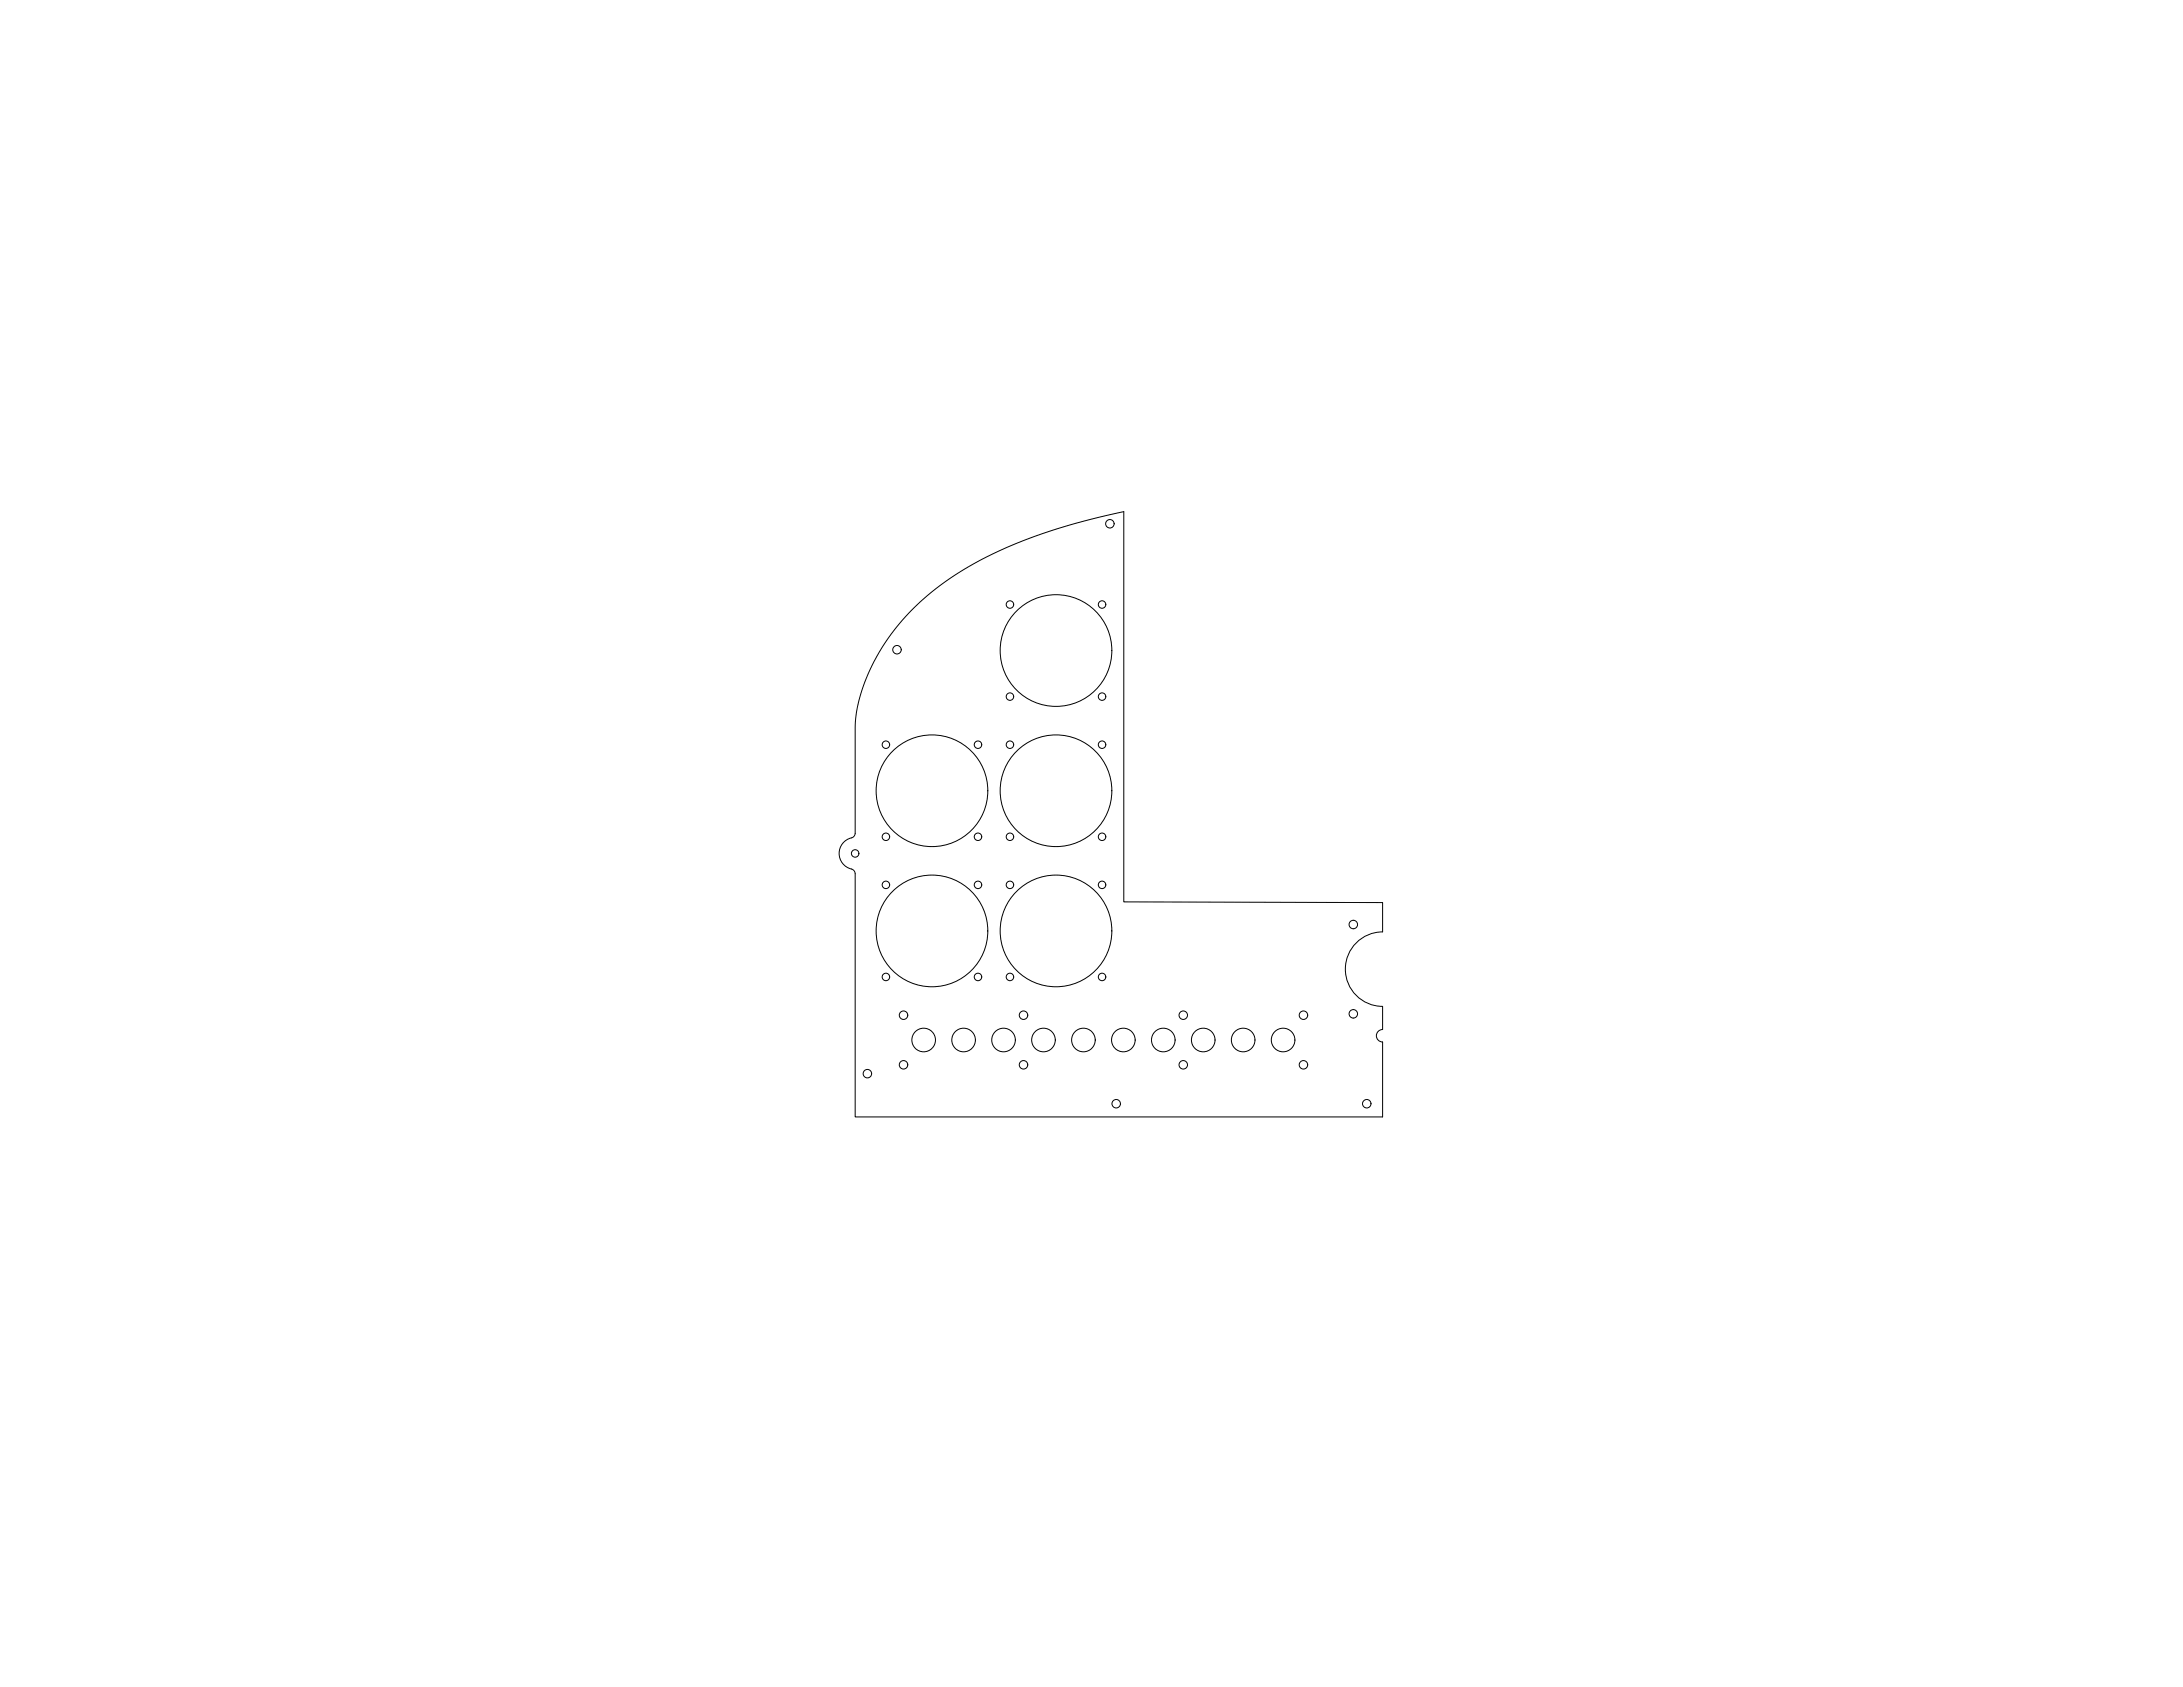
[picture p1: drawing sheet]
<svg xmlns="http://www.w3.org/2000/svg" width="1118mm" height="864mm" viewBox="0 0 1118 864" stroke-linecap="round" stroke-linejoin="round" font-family="sans-serif">
<!-- layer: Visible -->
<g fill="none" stroke="#000" stroke-width=".51">
<path d="M438 447a4 4 0 0 0-4-3 8 8 0 0 1-4-9 8 8 0 0 1 7-7l1-1v-55l1-10 3-12 5-10 5-9 8-11 10-11 10-8 11-8 14-8 15-7 19-7 18-5 18-4v200h133v15a19 19 0 0 0-19 19 19 19 0 0 0 19 19v12a3 3 0 0 0-3 3 3 3 0 0 0 3 3v39h-270v-125"/>
<circle cx="568" cy="268" r="2.2"/>
<circle cx="517" cy="309" r="1.9"/>
<circle cx="564" cy="309" r="1.9"/>
<circle cx="459" cy="333" r="2.2"/>
<circle cx="541" cy="333" r="29"/>
<circle cx="517" cy="357" r="1.9"/>
<circle cx="564" cy="357" r="1.9"/>
<circle cx="454" cy="381" r="1.9"/>
<circle cx="501" cy="381" r="1.9"/>
<circle cx="517" cy="381" r="1.9"/>
<circle cx="564" cy="381" r="1.9"/>
<circle cx="477" cy="405" r="29"/>
<circle cx="541" cy="405" r="29"/>
<circle cx="438" cy="437" r="1.9"/>
<circle cx="454" cy="428" r="1.9"/>
<circle cx="501" cy="428" r="1.9"/>
<circle cx="517" cy="428" r="1.9"/>
<circle cx="564" cy="428" r="1.9"/>
<circle cx="454" cy="453" r="1.9"/>
<circle cx="501" cy="453" r="1.9"/>
<circle cx="517" cy="453" r="1.9"/>
<circle cx="564" cy="453" r="1.9"/>
<circle cx="477" cy="477" r="29"/>
<circle cx="541" cy="477" r="29"/>
<circle cx="693" cy="473" r="2.2"/>
<circle cx="454" cy="500" r="1.9"/>
<circle cx="463" cy="520" r="2.2"/>
<circle cx="501" cy="500" r="1.9"/>
<circle cx="517" cy="500" r="1.9"/>
<circle cx="524" cy="520" r="2.2"/>
<circle cx="564" cy="500" r="1.9"/>
<circle cx="606" cy="520" r="2.2"/>
<circle cx="667" cy="520" r="2.2"/>
<circle cx="693" cy="519" r="2.2"/>
<circle cx="473" cy="532" r="6"/>
<circle cx="493" cy="532" r="6"/>
<circle cx="514" cy="532" r="6"/>
<circle cx="534" cy="532" r="6"/>
<circle cx="555" cy="532" r="6"/>
<circle cx="575" cy="532" r="6"/>
<circle cx="596" cy="532" r="6"/>
<circle cx="616" cy="532" r="6"/>
<circle cx="636" cy="532" r="6"/>
<circle cx="657" cy="532" r="6"/>
<circle cx="444" cy="550" r="2.2"/>
<circle cx="463" cy="545" r="2.2"/>
<circle cx="524" cy="545" r="2.2"/>
<circle cx="606" cy="545" r="2.2"/>
<circle cx="667" cy="545" r="2.2"/>
<circle cx="571" cy="565" r="2.2"/>
<circle cx="700" cy="565" r="2.2"/>
</g>
</svg>
